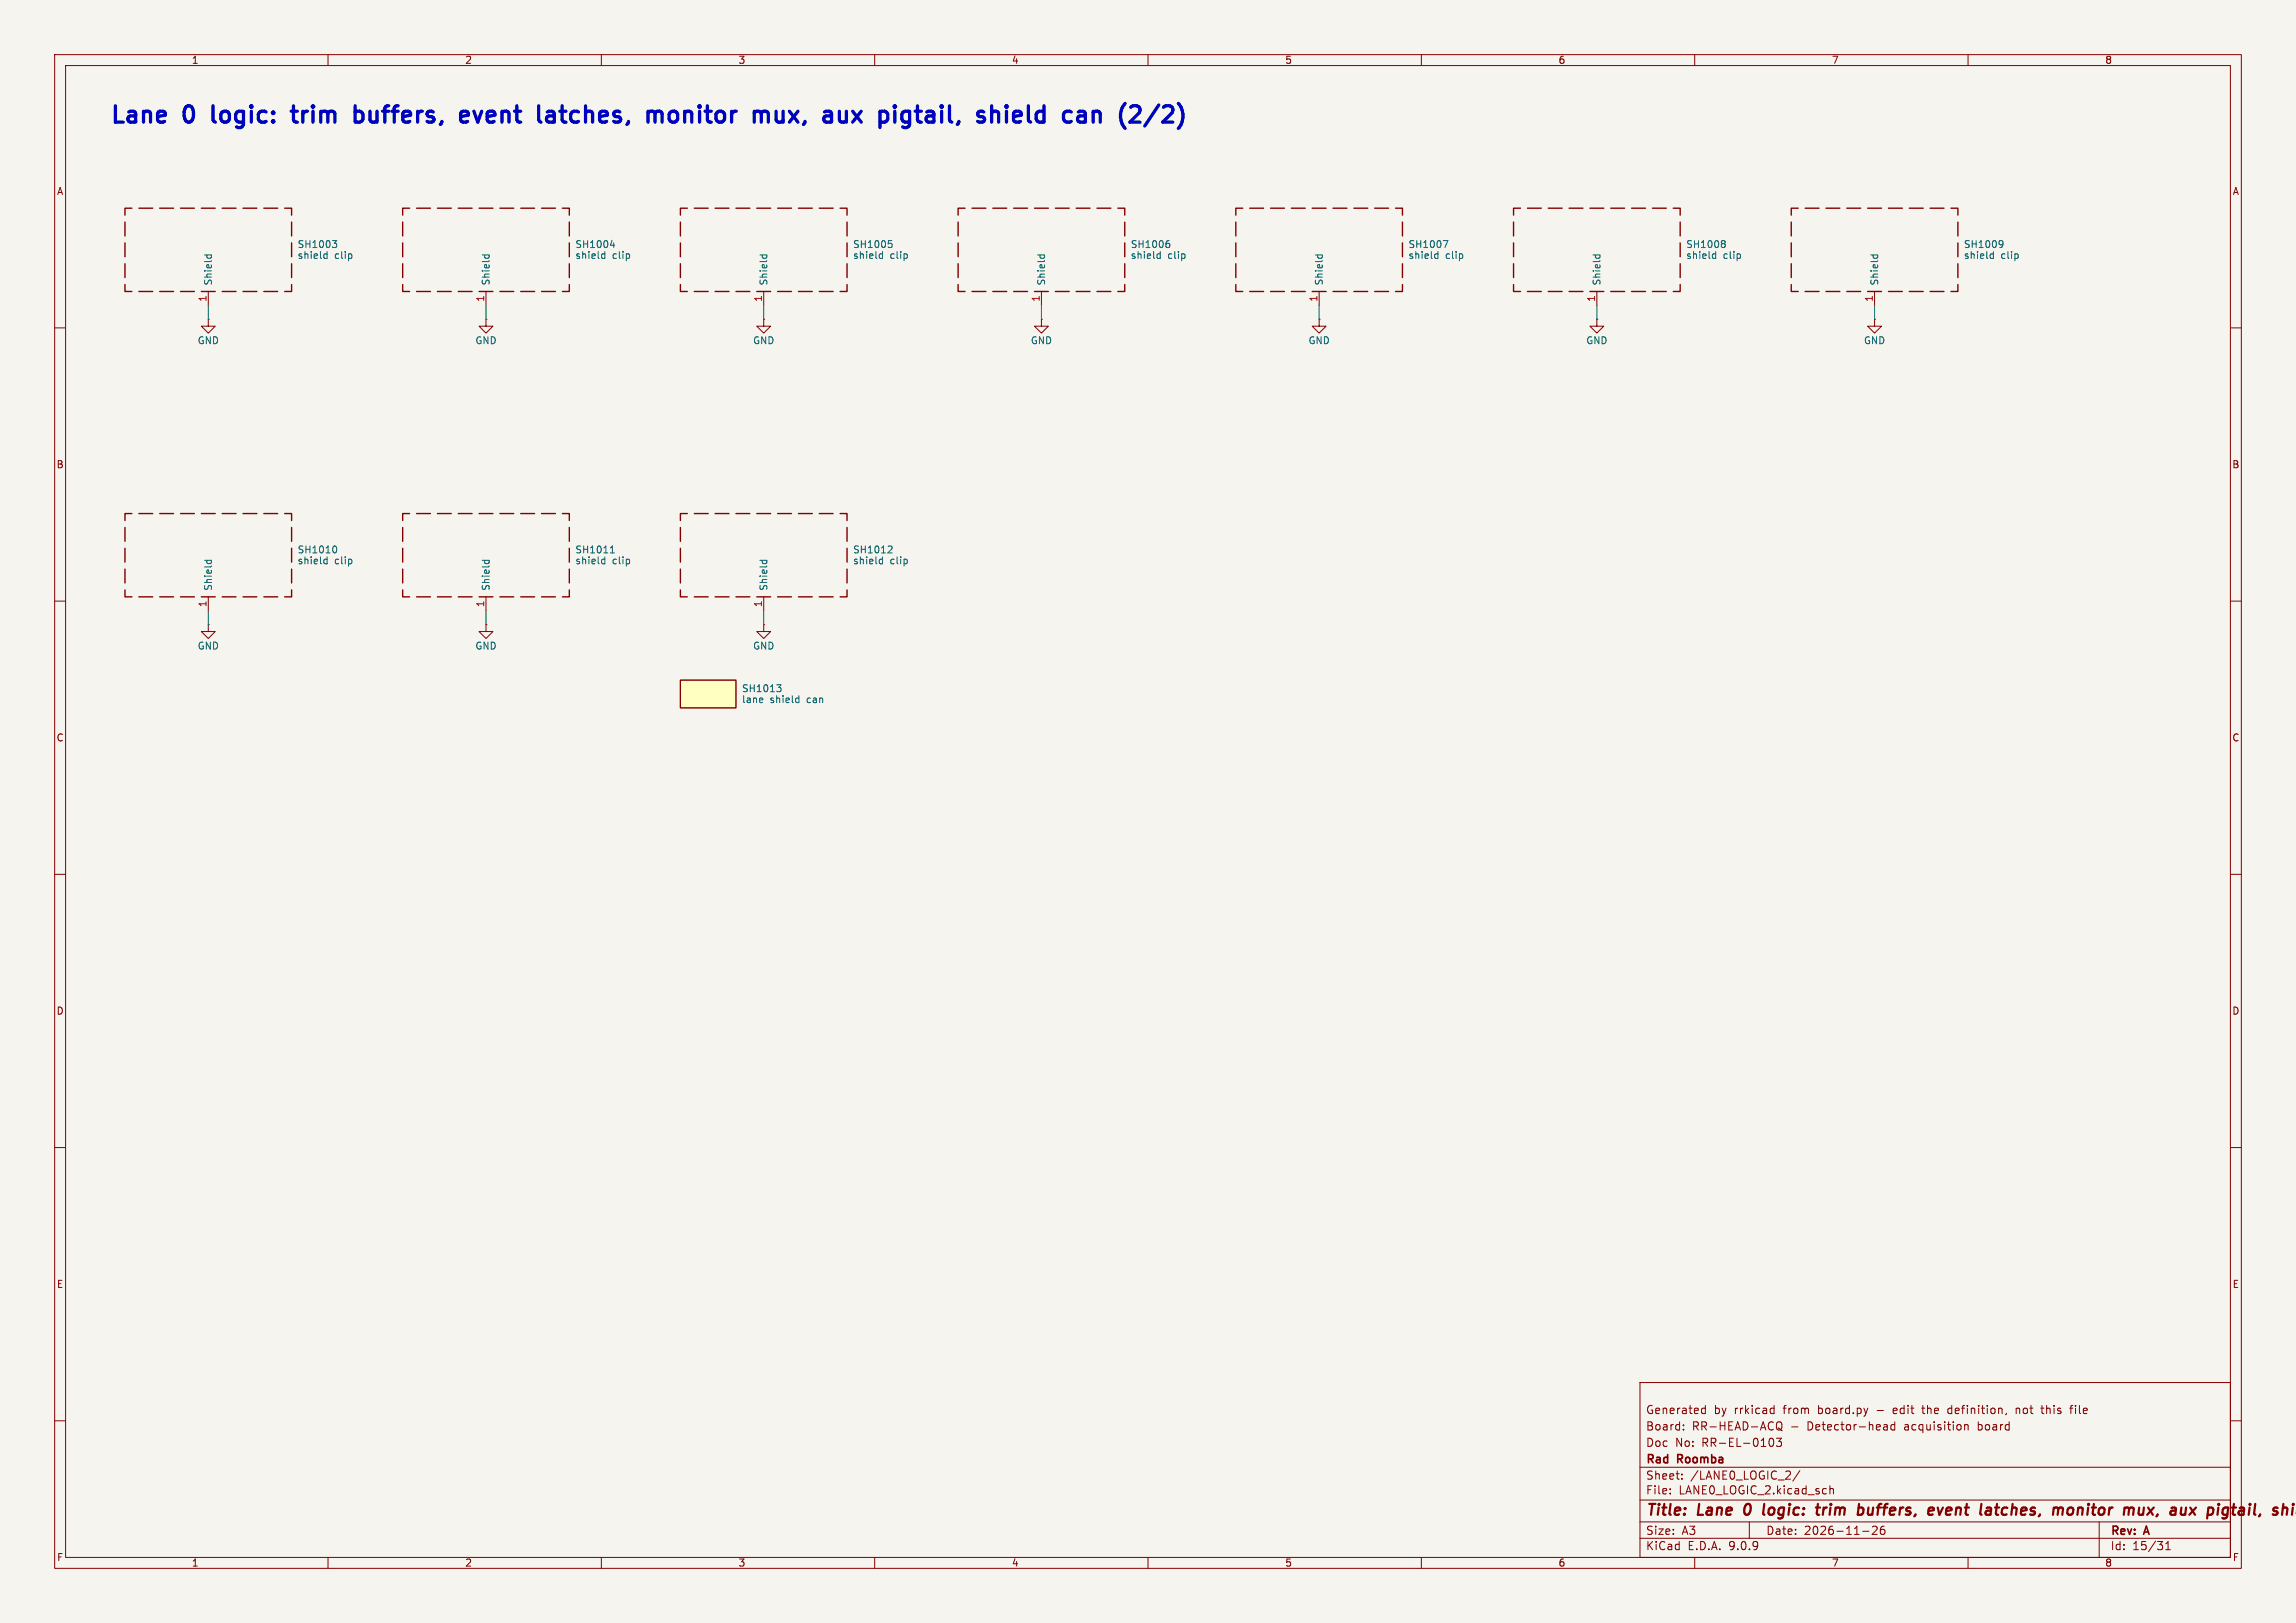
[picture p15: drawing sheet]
<svg xmlns="http://www.w3.org/2000/svg" width="420mm" height="297mm" viewBox="0 0 420 297" stroke-linecap="round" stroke-linejoin="round" font-family="sans-serif">
<defs><g id="words">
<g font-size="4.2" fill="#0000c2">
<text x="20" y="22.8">Lane</text>
<text x="33.9" y="22.8">0</text>
<text x="40.3" y="22.8">logic:</text>
<text x="56.2" y="22.8">trim</text>
<text x="68.7" y="22.8">buffers,</text>
<text x="89.3" y="22.8">event</text>
<text x="104.6" y="22.8">latches,</text>
<text x="125.8" y="22.8">monitor</text>
<text x="146.5" y="22.8">mux,</text>
<text x="160.5" y="22.8">aux</text>
<text x="171.9" y="22.8">pigtail,</text>
<text x="191.1" y="22.8">shield</text>
<text x="208" y="22.8">can</text>
</g>
<g font-size="2.8" fill="#840000">
<text x="301" y="277.9">Title:</text>
<text x="310.6" y="277.9">Lane</text>
<text x="319.9" y="277.9">0</text>
<text x="324.2" y="277.9">logic:</text>
<text x="334.8" y="277.9">trim</text>
<text x="343.1" y="277.9">buffers,</text>
<text x="356.8" y="277.9">event</text>
<text x="367.1" y="277.9">latches,</text>
<text x="381.2" y="277.9">monitor</text>
<text x="395" y="277.9">mux,</text>
<text x="404.3" y="277.9">aux</text>
<text x="411.9" y="277.9">pigtail,</text>
</g>
<g font-size="2.1" fill="#840000">
<text x="301" y="262">Board:</text>
<text x="301" y="259">Generated</text>
<text x="309.5" y="262">RR-HEAD-ACQ</text>
<text x="313.5" y="259">by</text>
<text x="317.3" y="259">rrkicad</text>
<text x="326.4" y="259">from</text>
<text x="327.6" y="262">-</text>
<text x="330.7" y="262">Detector-head</text>
<text x="332.8" y="259">board.py</text>
<text x="346.9" y="259">edit</text>
<text x="348.6" y="262">acquisition</text>
<text x="352.4" y="259">the</text>
<text x="357.2" y="259">definition,</text>
<text x="362.2" y="262">board</text>
<text x="369.8" y="259">not</text>
<text x="374.6" y="259">this</text>
<text x="380.1" y="259">file</text>
<text x="301" y="268.2">Rad</text>
<text x="301" y="265">Doc</text>
<text x="306.4" y="265">No:</text>
<text x="306.9" y="268.2">Roomba</text>
<text x="311.4" y="265">RR-EL-0103</text>
<text x="301" y="273.7">File:</text>
<text x="301" y="271">Sheet:</text>
<text x="307.1" y="273.7">LANE0_LOGIC_2.kicad_sch</text>
<text x="309.2" y="271">/LANE0_LOGIC_2/</text>
<text x="301" y="281.1">Size:</text>
<text x="307.6" y="281.1">A3</text>
<text x="323" y="281.1">Date:</text>
<text x="330" y="281.1">2026-11-26</text>
<text x="386" y="281.3">Rev:</text>
<text x="392.4" y="281.3">A</text>
<text x="301" y="283.9">KiCad</text>
<text x="308.7" y="283.9">E.D.A.</text>
<text x="316.3" y="283.9">9.0.9</text>
<text x="386" y="283.9">Id:</text>
<text x="390.1" y="283.9">15/31</text>
</g>
<g font-size="1.8" fill="#840000">
<text x="35" y="11.9">1</text>
<text x="85" y="11.9">2</text>
<text x="135" y="11.9">3</text>
<text x="185" y="11.9">4</text>
<text x="235" y="11.9">5</text>
<text x="285" y="11.9">6</text>
<text x="335" y="11.9">7</text>
<text x="385" y="11.9">8</text>
<text x="10.3" y="35.9">A</text>
<text x="408.3" y="35.9">A</text>
<text x="10.3" y="85.9">B</text>
<text x="408.2" y="85.9">B</text>
<text x="10.3" y="135.9">C</text>
<text x="408.2" y="135.9">C</text>
<text x="10.3" y="185.9">D</text>
<text x="408.2" y="185.9">D</text>
<text x="10.3" y="235.9">E</text>
<text x="408.3" y="235.9">E</text>
<text x="10.3" y="285.9">F</text>
<text x="35" y="286.9">1</text>
<text x="85" y="286.9">2</text>
<text x="135" y="286.9">3</text>
<text x="185" y="286.9">4</text>
<text x="235" y="286.9">5</text>
<text x="285" y="286.9">6</text>
<text x="335" y="286.9">7</text>
<text x="385" y="286.9">8</text>
<text x="408.3" y="285.9">F</text>
</g>
<g font-size="1.8" fill="#006464">
<text x="54.3" y="47.6">shield</text>
<text x="54.3" y="45.6">SH1003</text>
<text x="61.2" y="47.6">clip</text>
<text x="105.1" y="47.6">shield</text>
<text x="105.1" y="45.6">SH1004</text>
<text x="112" y="47.6">clip</text>
<text x="155.9" y="47.6">shield</text>
<text x="155.9" y="45.6">SH1005</text>
<text x="162.8" y="47.6">clip</text>
<text x="206.7" y="47.6">shield</text>
<text x="206.7" y="45.6">SH1006</text>
<text x="213.6" y="47.6">clip</text>
<text x="257.5" y="47.6">shield</text>
<text x="257.5" y="45.6">SH1007</text>
<text x="264.4" y="47.6">clip</text>
<text x="308.3" y="47.6">shield</text>
<text x="308.3" y="45.6">SH1008</text>
<text x="315.2" y="47.6">clip</text>
<text x="359.1" y="47.6">shield</text>
<text x="359.1" y="45.6">SH1009</text>
<text x="366" y="47.6">clip</text>
<text x="39" y="52.3" transform="rotate(-90 39 52.3)">Shield</text>
<text x="89.8" y="52.3" transform="rotate(-90 89.8 52.3)">Shield</text>
<text x="140.6" y="52.3" transform="rotate(-90 140.6 52.3)">Shield</text>
<text x="191.4" y="52.3" transform="rotate(-90 191.4 52.3)">Shield</text>
<text x="242.2" y="52.3" transform="rotate(-90 242.2 52.3)">Shield</text>
<text x="293" y="52.3" transform="rotate(-90 293 52.3)">Shield</text>
<text x="343.8" y="52.3" transform="rotate(-90 343.8 52.3)">Shield</text>
<text x="36.1" y="63.2">GND</text>
<text x="86.9" y="63.2">GND</text>
<text x="137.7" y="63.2">GND</text>
<text x="188.5" y="63.2">GND</text>
<text x="239.3" y="63.2">GND</text>
<text x="290.1" y="63.2">GND</text>
<text x="340.9" y="63.2">GND</text>
<text x="54.3" y="101.5">SH1010</text>
<text x="105.1" y="101.5">SH1011</text>
<text x="155.9" y="101.5">SH1012</text>
<text x="54.3" y="103.5">shield</text>
<text x="61.2" y="103.5">clip</text>
<text x="105.1" y="103.5">shield</text>
<text x="112" y="103.5">clip</text>
<text x="155.9" y="103.5">shield</text>
<text x="162.8" y="103.5">clip</text>
<text x="39" y="108.2" transform="rotate(-90 39 108.2)">Shield</text>
<text x="89.8" y="108.2" transform="rotate(-90 89.8 108.2)">Shield</text>
<text x="140.6" y="108.2" transform="rotate(-90 140.6 108.2)">Shield</text>
<text x="36.1" y="119.1">GND</text>
<text x="86.9" y="119.1">GND</text>
<text x="137.7" y="119.1">GND</text>
<text x="135.6" y="128.9">lane</text>
<text x="135.6" y="126.9">SH1013</text>
<text x="140.9" y="128.9">shield</text>
<text x="147.7" y="128.9">can</text>
</g>
<g font-size="1.8" fill="#a90000">
<text x="37.8" y="55.3" transform="rotate(-90 37.8 55.3)">1</text>
<text x="88.6" y="55.3" transform="rotate(-90 88.6 55.3)">1</text>
<text x="139.4" y="55.3" transform="rotate(-90 139.4 55.3)">1</text>
<text x="190.2" y="55.3" transform="rotate(-90 190.2 55.3)">1</text>
<text x="241" y="55.3" transform="rotate(-90 241 55.3)">1</text>
<text x="291.8" y="55.3" transform="rotate(-90 291.8 55.3)">1</text>
<text x="342.6" y="55.3" transform="rotate(-90 342.6 55.3)">1</text>
<text x="37.8" y="111.2" transform="rotate(-90 37.8 111.2)">1</text>
<text x="88.6" y="111.2" transform="rotate(-90 88.6 111.2)">1</text>
<text x="139.4" y="111.2" transform="rotate(-90 139.4 111.2)">1</text>
</g>
</g></defs>
<path d="M0 0h420v297h-420z" fill="#f5f4ef" stroke="#f5f4ef" stroke-width=".18"/>
<g fill="none" stroke="#840000" stroke-width=".18">
<path d="M10 10h400v277h-400zM12 12h396v273h-396zM60 10v2M110 10v2M160 10v2M210 10v2M260 10v2M310 10v2M360 10v2M38.1 58.4v1.3h1.3l-1.3 1.3-1.3-1.3h1.3M38.1 58.4h.1M38.1 53.3v2.6"/>
<path d="M139.7 58.4v1.3h1.3l-1.3 1.3-1.3-1.3h1.3M139.7 58.4h.1M139.7 53.3v2.6M190.5 58.4v1.3h1.3l-1.3 1.3-1.3-1.3h1.3M190.5 58.4h.1M190.5 53.3v2.6M241.3 58.4v1.3h1.3l-1.3 1.3-1.3-1.3h1.3M241.3 58.4h.1M241.3 53.3v2.6M292.1 58.4v1.3h1.3l-1.3 1.3-1.3-1.3h1.3M292.1 58.4h.1M292.1 53.3v2.6"/>
<path d="M342.9 58.4v1.3h1.3l-1.3 1.3-1.3-1.3h1.3M342.9 58.4h.1M342.9 53.3v2.6M10 60h2M408 60h2M10 110h2M408 110h2M10 160h2M408 160h2M10 210h2M408 210h2M300 253h108v32h-108z"/>
<path d="M311.4 258.6h.5M311.4 257.8h.5M311.9 257.2v1.5M324.1 257.7l.4 .1M324.5 258.6l-.4 .1M324.5 257.2v1.5M343.4 258.1h1.1M351.5 257.7h.6M356.6 257.7l-.3 .3v.4l.3 .3M367 258.6l-.1 .3M368.8 257.7v1M369.2 257.7l-.4 .1"/>
<path d="M373.3 257.7h.6M373.5 257.2v1.3l.4 .2M378.6 257.7h.6M379.2 257.2l-.4 .2v1.3M10 260h2M300 278.5h108M300 274.5h108M300 268.5h108M305.5 273.2v.2M305.5 272.5v.1M307.7 270.5v.2M307.7 269.8v.1"/>
<path d="M307.9 261.5v.2M307.9 260.8v.1M320 278.5v3M323.6 263.8l.1-.5 .2-.1a.8 .8 0 0 1 .6 .7 .8 .8 0 0 1-.6 .8l-.2-.2-.1-.4M324.9 263.2h1l-.5 .6 .4 .1v.6l-.2 .2h-.4l-.3-.2M325.2 260.3a.5 .5 0 0 1 .5-.1 .5 .5 0 0 1 .2 .5v.5a.5 .5 0 0 1-.5 .5 .5 .5 0 0 1-.5-.5v-.5zM325.2 261.3l.3 .1 .5 .4M329.2 269.1l-1.3 1.9M334.7 271.9v1.5M334.7 272.5l.2-.1 .4 .1 .1 .9M342.7 279.3l-.2 .1M343.1 279.3l.3 .3-.1 .3-.9 .9h1"/>
<path d="M344.4 279.3l-.2 .1a1.01 1.01 0 0 0 0 1.4l.5-.2 .1-.5-.3-.2h-.4l-.2 .2M344.6 261.6h.6M344.6 260.8h.6v.9M345.2 261l-.6 .2M346.6 260.8l-.4-.1-.3 .3v.4l.1 .2h.6M346.6 260.2v1.5M359.4 260.8l.2-.1 .3 .1 .1 .9M359.4 260.7v1M384 278.5v6.5M408 260h2M60 285v2M110 285v2"/>
<path d="M160 285v2M210 285v2M260 285v2M300 281.5h108M310 285v2M340.7 280.2h1.2M360 285v2M396.2 283.6h.8M396.2 282.5l.4-.4v1.5"/>
</g>
<g fill="none" stroke="#840000" stroke-width=".4">
<path d="M319.3 275.6a1.52 1.52 0 0 0 0 1.5M322.6 277.1l.2 .1M322.7 275.2l-.2 1.7M332.2 275.9h.7M332.6 277.2h.2M333.6 275.9l-.2 1.3M334.2 275.9l-.4 .1-.3 .3M341.8 275.9l-.1 1.2 .2 .1 .5-.1M354.5 275.9l.3 1.3 .6-1.3M356.2 276l-.3 .9 .3 .3M357 276.3l-1 .2M364.9 275.9h.8"/>
<path d="M365.2 277.1l.3 .1M366.3 276.1l-.2 .7 .2 .3M378.2 276.3a.55 .55 0 0 1 .5-.4 .55 .55 0 0 1 .6 .4l-.1 .5a.6 .6 0 0 1-.9 .3M380.2 275.9l-.2 1.3M380.5 275.9l-.4 .2M392.9 275.9l.9 1.3M394 275.9l-1.2 1.3M405.9 275.2l-.1 .1v.1M405.9 275.2l.1 .1-.2 .1M405.9 275.2l-.1 .2M408.6 275.2l-.2 1.7M410.3 275.9l.2 .3-.1 1"/>
<path d="M410.4 277.1l-.2 .1M410.5 276.3l-.2 .1"/>
</g>
<g fill="none" stroke="#840000" stroke-width=".25">
<path d="M24.1 38.1h-1.2v1.3M25.4 38.1h2.5M29.2 38.1h2.5M33 38.1h2.6M36.8 38.1h2.6M40.6 38.1h2.6M44.4 38.1h2.6M48.3 38.1h2.5M52.1 38.1h1.2v1.3M125.7 38.1h-1.2v1.3M127 38.1h2.5M130.8 38.1h2.5"/>
<path d="M134.6 38.1h2.6M138.4 38.1h2.6M142.2 38.1h2.6M146 38.1h2.6M149.9 38.1h2.5M153.7 38.1h1.2v1.3M176.5 38.1h-1.2v1.3M177.8 38.1h2.5M181.6 38.1h2.5M185.4 38.1h2.6M189.2 38.1h2.6M193 38.1h2.6"/>
<path d="M196.8 38.1h2.6M200.7 38.1h2.5M204.5 38.1h1.2v1.3M227.3 38.1h-1.2v1.3M228.6 38.1h2.5M232.4 38.1h2.5M236.2 38.1h2.6M240 38.1h2.6M243.8 38.1h2.6M247.6 38.1h2.6M251.5 38.1h2.5M255.3 38.1h1.2v1.3"/>
<path d="M278.1 38.1h-1.2v1.3M279.4 38.1h2.5M283.2 38.1h2.5M287 38.1h2.6M290.8 38.1h2.6M294.6 38.1h2.6M298.4 38.1h2.6M302.3 38.1h2.5M306.1 38.1h1.2v1.3M328.9 38.1h-1.2v1.3M330.2 38.1h2.5M334 38.1h2.5"/>
<path d="M337.8 38.1h2.6M341.6 38.1h2.6M345.4 38.1h2.6M349.2 38.1h2.6M353.1 38.1h2.5M356.9 38.1h1.2v1.3M22.9 52.1v1.2h1.2M22.9 40.6v2.6M22.9 44.5v2.5M22.9 48.3v2.5M25.4 53.3h2.5M29.2 53.3h2.5"/>
<path d="M33 53.3h2.6M36.8 53.3h2.6M40.6 53.3h2.6M44.4 53.3h2.6M48.3 53.3h2.5M53.3 52.1v1.2h-1.2M53.3 40.6v2.6M53.3 44.5v2.5M53.3 48.3v2.5M124.5 52.1v1.2h1.2M124.5 40.6v2.6M124.5 44.5v2.5"/>
<path d="M124.5 48.3v2.5M127 53.3h2.5M130.8 53.3h2.5M134.6 53.3h2.6M138.4 53.3h2.6M142.2 53.3h2.6M146 53.3h2.6M149.9 53.3h2.5M154.9 52.1v1.2h-1.2M154.9 40.6v2.6M154.9 44.5v2.5M154.9 48.3v2.5"/>
<path d="M175.3 52.1v1.2h1.2M175.3 40.6v2.6M175.3 44.5v2.5M175.3 48.3v2.5M177.8 53.3h2.5M181.6 53.3h2.5M185.4 53.3h2.6M189.2 53.3h2.6M193 53.3h2.6M196.8 53.3h2.6M200.7 53.3h2.5M205.7 52.1v1.2h-1.2"/>
<path d="M205.7 40.6v2.6M205.7 44.5v2.5M205.7 48.3v2.5M226.1 52.1v1.2h1.2M226.1 40.6v2.6M226.1 44.5v2.5M226.1 48.3v2.5M228.6 53.3h2.5M232.4 53.3h2.5M236.2 53.3h2.6M240 53.3h2.6M243.8 53.3h2.6"/>
<path d="M247.6 53.3h2.6M251.5 53.3h2.5M256.5 52.1v1.2h-1.2M256.5 40.6v2.6M256.5 44.5v2.5M256.5 48.3v2.5M276.9 52.1v1.2h1.2M276.9 40.6v2.6M276.9 44.5v2.5M276.9 48.3v2.5M279.4 53.3h2.5M283.2 53.3h2.5"/>
<path d="M287 53.3h2.6M290.8 53.3h2.6M294.6 53.3h2.6M298.4 53.3h2.6M302.3 53.3h2.5M307.3 52.1v1.2h-1.2M307.3 40.6v2.6M307.3 44.5v2.5M307.3 48.3v2.5M327.7 52.1v1.2h1.2M327.7 40.6v2.6M327.7 44.5v2.5"/>
<path d="M327.7 48.3v2.5M330.2 53.3h2.5M334 53.3h2.5M337.8 53.3h2.6M341.6 53.3h2.6M345.4 53.3h2.6M349.2 53.3h2.6M353.1 53.3h2.5M358.1 52.1v1.2h-1.2M358.1 40.6v2.6M358.1 44.5v2.5M358.1 48.3v2.5"/>
</g>
<g fill="none" stroke="#006464" stroke-width=".18">
<path d="M37.4 46.7h1.3M37.9 46.7l-.1 .3M38.6 46.7l.1 .3M59.5 46.5h.3M59.8 47.2l-.3 .1M59.8 46v1.3M60.8 44h.8l-.4 .5 .3 .1 .1 .5-.3 .2h-.3M139 46.7h1.3M139.5 46.7l-.1 .3M140.2 46.7l.1 .3M161.1 46.5h.3M161.4 47.2l-.3 .1"/>
<path d="M161.4 46v1.3M162.5 44h.6M162.6 44.5h.3l.3 .3-.1 .4-.5 .1M189.8 46.7h1.3M190.3 46.7l-.1 .3M191 46.7l.1 .3M211.9 46.5h.3M212.2 47.2l-.3 .1M212.2 46v1.3M213.5 44.5h.2l.3 .3-.1 .4-.4 .1M213.6 44h.3M240.6 46.7h1.3"/>
<path d="M241.1 46.7l-.1 .3M241.8 46.7l.1 .3M262.7 46.5h.3M263 47.2l-.3 .1M263 46v1.3M264 44h.8l-.5 1.3M291.4 46.7h1.3M291.9 46.7l-.1 .3M292.6 46.7l.1 .3M313.5 46.5h.3M313.8 46v1.3M313.8 47.2l-.3 .1"/>
<path d="M315.1 44h.2l.3 .3-.3 .3M315.1 44.6h.2M315.3 44.6l.3 .2v.3l-.1 .1-.4 .1M342.2 46.7h1.3M342.7 46.7l-.1 .3M343.4 46.7l.1 .3M364.3 46.5h.3M364.6 47.2l-.3 .1M364.6 46v1.3M365.9 44h.2l.3 .3a.84 .84 0 0 1-.4 1M366.4 44.6l-.3 .2h-.2"/>
</g>
<path d="M124.5 124.5h10.1v5h-10.1z" fill="#ffffc2"/>
<g fill="none" stroke="#840000" stroke-width=".25">
<path d="M74.9 38.1h-1.2v1.3M76.2 38.1h2.5M80 38.1h2.5M83.8 38.1h2.6M87.6 38.1h2.6M91.4 38.1h2.6M95.2 38.1h2.6M99.1 38.1h2.5M102.9 38.1h1.2v1.3M73.7 52.1v1.2h1.2M73.7 40.6v2.6M73.7 44.5v2.5"/>
<path d="M73.7 48.3v2.5M76.2 53.3h2.5M80 53.3h2.5M83.8 53.3h2.6M87.6 53.3h2.6M91.4 53.3h2.6M95.2 53.3h2.6M99.1 53.3h2.5M104.1 52.1v1.2h-1.2M104.1 40.6v2.6M104.1 44.5v2.5M104.1 48.3v2.5"/>
<path d="M22.9 96.5v2.6M24.1 94h-1.2v1.3M25.4 94h2.5M29.2 94h2.5M33 94h2.6M36.8 94h2.6M40.6 94h2.6M44.4 94h2.6M48.3 94h2.5M52.1 94h1.2v1.3M53.3 96.5v2.6M73.7 96.5v2.6"/>
<path d="M74.9 94h-1.2v1.3M76.2 94h2.5M80 94h2.5M83.8 94h2.6M87.6 94h2.6M91.4 94h2.6M95.2 94h2.6M99.1 94h2.5M102.9 94h1.2v1.3M104.1 96.5v2.6M124.5 96.5v2.6M125.7 94h-1.2v1.3"/>
<path d="M127 94h2.5M130.8 94h2.5M134.6 94h2.6M138.4 94h2.6M142.2 94h2.6M146 94h2.6M149.9 94h2.5M153.7 94h1.2v1.3M154.9 96.5v2.6M22.9 108v1.2h1.2M22.9 100.3v2.6M22.9 104.1v2.6"/>
<path d="M25.4 109.2h2.5M29.2 109.2h2.5M33 109.2h2.6M36.8 109.2h2.6M40.6 109.2h2.6M44.4 109.2h2.6M48.3 109.2h2.5M53.3 108v1.2h-1.2M53.3 100.3v2.6M53.3 104.1v2.6M73.7 108v1.2h1.2M73.7 100.3v2.6"/>
<path d="M73.7 104.1v2.6M76.2 109.2h2.5M80 109.2h2.5M83.8 109.2h2.6M87.6 109.2h2.6M91.4 109.2h2.6M95.2 109.2h2.6M99.1 109.2h2.5M104.1 108v1.2h-1.2M104.1 100.3v2.6M104.1 104.1v2.6M124.5 108v1.2h1.2"/>
<path d="M124.5 100.3v2.6M124.5 104.1v2.6M127 109.2h2.5M130.8 109.2h2.5M134.6 109.2h2.6M138.4 109.2h2.6M142.2 109.2h2.6M146 109.2h2.6M149.9 109.2h2.5M154.9 108v1.2h-1.2M154.9 100.3v2.6M154.9 104.1v2.6"/>
<path d="M124.5 124.5h10.1v5h-10.1z"/>
</g>
<g fill="none" stroke="#006464" stroke-width=".18">
<path d="M88.2 46.7h1.3M88.7 46.7l-.1 .3M89.4 46.7l.1 .3M110.3 46.5h.3M110.6 46v1.3M110.6 47.2l-.3 .1M111.7 44.9h.7M112.3 44.5v.8M61.3 99.9a.79 .79 0 0 1 0 1.3M162.6 99.9l.5 .1 .1 .3-.8 .9h.8M37.4 102.5h1.3M37.9 102.5l-.1 .4"/>
<path d="M38.6 102.5l.1 .4M59.5 102.3l.3 .1M59.8 103.1l-.3 .1M59.8 101.9v1.3M88.2 102.5h1.3M88.7 102.5l-.1 .4M89.4 102.5l.1 .4M110.3 102.3l.3 .1M110.6 103.1l-.3 .1M110.6 101.9v1.3M111.7 101.2h.7M111.8 100.2l.2-.3v1.3"/>
<path d="M139 102.5h1.3M139.5 102.5l-.1 .4M140.2 102.5l.1 .4M161.1 102.3l.3 .1M161.4 101.9v1.3M161.4 103.1l-.3 .1M139.5 127.8v.2l-.6 .2M142.1 125.3h.8l-.5 .5 .4 .1 .1 .4-.3 .3h-.3M145.8 127.7l.3 .1M146.1 127.3v1.3M146.1 128.5l-.3 .1"/>
</g>
<path d="M88.9 58.4v1.3h1.3l-1.3 1.3-1.3-1.3h1.3M88.9 58.4h.1M88.9 53.3v2.6M38.1 114.3v1.3h1.3l-1.3 1.2-1.3-1.2h1.3M38.1 114.3h.1M38.1 109.2v2.6M88.9 114.3v1.3h1.3l-1.3 1.2-1.3-1.2h1.3M88.9 114.3h.1M88.9 109.2v2.6M139.7 114.3v1.3h1.3l-1.3 1.2-1.3-1.2h1.3M139.7 114.3h.1M139.7 109.2v2.6" fill="none" stroke="#840000" stroke-width=".18"/>
<path d="M38.1 55.9v2.5M88.9 55.9v2.5M139.7 55.9v2.5M190.5 55.9v2.5M241.3 55.9v2.5M292.1 55.9v2.5M342.9 55.9v2.5M38.1 111.8v2.5M88.9 111.8v2.5M139.7 111.8v2.5" fill="none" stroke="#009600" stroke-width=".18"/>
<g fill="none" stroke="#0000c2" stroke-width=".6">
<path d="M39 19.4v2.5l.1 .3M53.7 19.4v2.5l.1 .3 .6 .2M102.8 19.4v2.5l.2 .3 .5 .2M188.1 19.4v2.5l.2 .3 .2 .2M205.8 18.9a3.4 3.4 0 0 0 0 4.6M215.5 18.9l.2 .2M53.3 20.4h1.1M65.3 20.4h.5l.5 .2 .1 .3v.9l-.1 .3-.5 .3h-.5M84.7 20.4h.6l.2 .1 .2 .6-1.4 .3M85.5 22.2l-.2 .2h-.6M86.7 20.4l.7 2 .7-2M102.4 20.4h1.1"/>
<path d="M122.5 20.6a.81 .81 0 0 1 .8-.3 .81 .81 0 0 1 .7 .6v.9a.81 .81 0 0 1-.8 .6 .81 .81 0 0 1-.8-.6v-.9zM143.3 22.1l-.5 .3h-.4M143.3 20.4v2M144.4 20.4l1.6 2M146 20.4l-1.6 2M156 20.4l1.5 2M157.5 20.4l-1.5 2M169.5 20.5l.3-.1h.6l.3 .1M170.8 21.1l-.3 .1h-.7a.59 .59 0 0 0-.4 .6 .59 .59 0 0 0 .4 .6h.7l.3-.2M186.4 20.4l.3 .1 .1 .6-1.4 .3M186.7 22.2l-.3 .2M189.8 20.5l-.3 .4v.9l.3 .4"/>
<path d="M216.3 20.2l.1 .7-.1 1.3"/>
</g>
<use href="#words"/>
</svg>
